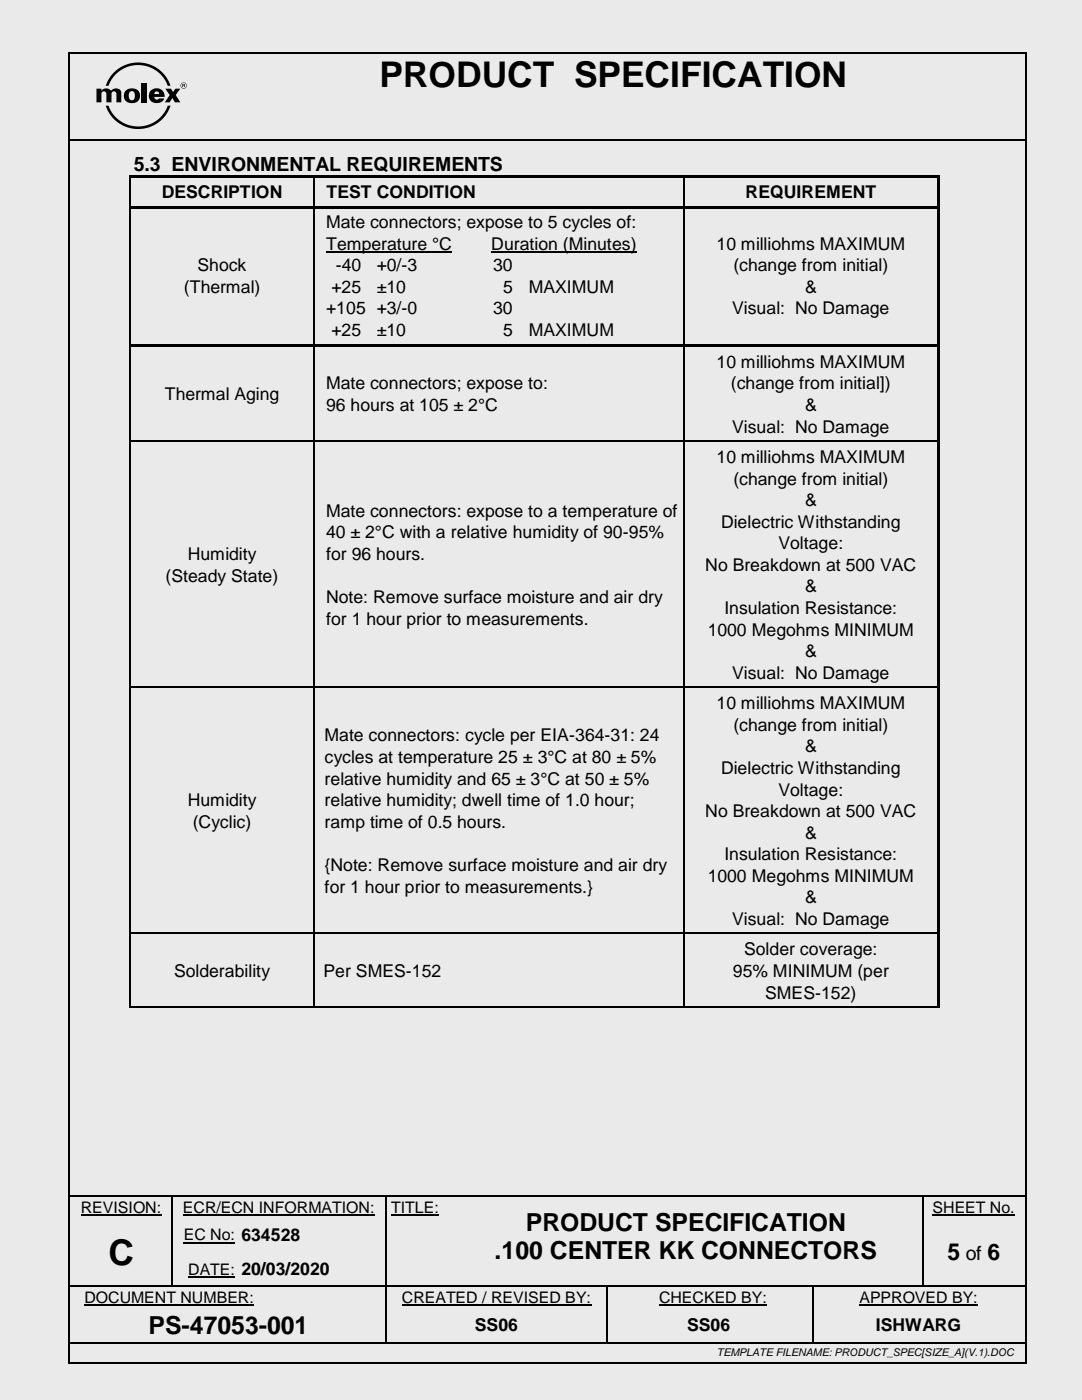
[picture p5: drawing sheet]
<svg xmlns="http://www.w3.org/2000/svg" width="216mm" height="279mm" viewBox="0 0 216 279" stroke-linecap="round" stroke-linejoin="round" font-family="sans-serif">
<defs><g id="words">
<g font-size="7.1">
<text x="75.7" y="17.3">PRODUCT SPECIFICATION</text>
<text x="21.6" y="252.4">C</text>
</g>
<g font-size="5">
<text x="104.9" y="245.6">PRODUCT SPECIFICATION</text>
<text x="98.7" y="251.3">.100 CENTER KK CONNECTORS</text>
<text x="29.6" y="266.2">PS-47053-001</text>
</g>
<g font-size="4.6">
<text x="189.1" y="251.5">5</text>
<text x="197.1" y="251.5">6</text>
</g>
<g font-size="3.9">
<text x="26.7" y="34">5.3 ENVIRONMENTAL REQUIREMENTS</text>
<text x="192.7" y="251.5">of</text>
</g>
<g font-size="3.5">
<text x="32.3" y="39.5">DESCRIPTION</text>
<text x="65.2" y="39.5">TEST CONDITION</text>
<text x="148.8" y="39.5">REQUIREMENT</text>
<text x="65.1" y="45.5">Mate connectors; expose to 5 cycles of:</text>
<text x="65.1" y="49.8">Temperature °C</text>
<text x="98" y="49.8">Duration (Minutes)</text>
<text x="143" y="49.8">10 milliohms MAXIMUM</text>
<text x="36.7" y="58.4">(Thermal)</text>
<text x="39.4" y="54.2">Shock</text>
<text x="66.1" y="58.4">+25</text>
<text x="67" y="54.2">-40</text>
<text x="75.2" y="54.2">+0/-3</text>
<text x="75.2" y="58.4">±10</text>
<text x="98.4" y="54.2">30</text>
<text x="100.4" y="58.4">5</text>
<text x="105.5" y="58.4">MAXIMUM</text>
<text x="146.3" y="54.2">(change from initial)</text>
<text x="160.6" y="58.4">&amp;</text>
<text x="65.1" y="62.7">+105 +3/-0</text>
<text x="98.4" y="62.7">30</text>
<text x="146.1" y="62.7">Visual: No Damage</text>
<text x="66.1" y="67.1">+25</text>
<text x="75.2" y="67.1">±10</text>
<text x="100.4" y="67.1">5</text>
<text x="105.5" y="67.1">MAXIMUM</text>
<text x="65.1" y="77.7">Mate connectors; expose to:</text>
<text x="143" y="73.4">10 milliohms MAXIMUM</text>
<text x="145.8" y="77.7">(change from initial])</text>
<text x="32.9" y="79.8">Thermal Aging</text>
<text x="65.1" y="82">96 hours at 105 ± 2°C</text>
<text x="160.6" y="82">&amp;</text>
<text x="146.1" y="86.3">Visual: No Damage</text>
<text x="143" y="92.4">10 milliohms MAXIMUM</text>
<text x="146.3" y="96.7">(change from initial)</text>
<text x="160.6" y="101">&amp;</text>
<text x="65.1" y="103.2">Mate connectors: expose to a temperature of</text>
<text x="65.1" y="107.5">40 ± 2°C with a relative humidity of 90-95%</text>
<text x="143.9" y="105.3">Dielectric Withstanding</text>
<text x="37.5" y="111.8">Humidity</text>
<text x="65.1" y="111.8">for 96 hours.</text>
<text x="140.7" y="113.9">No Breakdown at 500 VAC</text>
<text x="155.3" y="109.6">Voltage:</text>
<text x="33" y="116.1">(Steady State)</text>
<text x="160.6" y="118.2">&amp;</text>
<text x="65.1" y="120.4">Note: Remove surface moisture and air dry</text>
<text x="65.1" y="124.7">for 1 hour prior to measurements.</text>
<text x="144.6" y="122.5">Insulation Resistance:</text>
<text x="141.2" y="126.8">1000 Megohms MINIMUM</text>
<text x="160.6" y="131.1">&amp;</text>
<text x="146.1" y="135.4">Visual: No Damage</text>
<text x="143" y="141.5">10 milliohms MAXIMUM</text>
<text x="64.8" y="148">Mate connectors: cycle per EIA-364-31: 24</text>
<text x="146.3" y="145.9">(change from initial)</text>
<text x="64.8" y="152.3">cycles at temperature 25 ± 3°C at 80 ± 5%</text>
<text x="143.9" y="154.5">Dielectric Withstanding</text>
<text x="160.6" y="150.1">&amp;</text>
<text x="37.5" y="160.9">Humidity</text>
<text x="64.8" y="156.6">relative humidity and 65 ± 3°C at 50 ± 5%</text>
<text x="64.8" y="160.9">relative humidity; dwell time of 1.0 hour;</text>
<text x="155.3" y="158.8">Voltage:</text>
<text x="38.4" y="165.2">(Cyclic)</text>
<text x="64.8" y="165.2">ramp time of 0.5 hours.</text>
<text x="140.7" y="163.1">No Breakdown at 500 VAC</text>
<text x="160.6" y="167.4">&amp;</text>
<text x="64.8" y="173.8">{Note: Remove surface moisture and air dry</text>
<text x="144.6" y="171.7">Insulation Resistance:</text>
<text x="64.8" y="178.1">for 1 hour prior to measurements.}</text>
<text x="141.2" y="176">1000 Megohms MINIMUM</text>
<text x="146.1" y="184.6">Visual: No Damage</text>
<text x="160.6" y="180.3">&amp;</text>
<text x="148.5" y="190.7">Solder coverage:</text>
<text x="34.7" y="195">Solderability</text>
<text x="64.6" y="195">Per SMES-152</text>
<text x="146.2" y="195">95% MINIMUM (per</text>
<text x="152.7" y="199.3">SMES-152)</text>
<text x="94.8" y="265.5">SS06</text>
<text x="137.1" y="265.5">SS06</text>
<text x="174.8" y="265.5">ISHWARG</text>
</g>
<g font-size="3.2">
<text x="16.1" y="242">REVISION:</text>
<text x="36.5" y="242">ECR/ECN INFORMATION:</text>
<text x="78.1" y="242">TITLE:</text>
<text x="186.1" y="242">SHEET No.</text>
<text x="36.7" y="247.6">EC No: 634528</text>
<text x="37.6" y="254.5">DATE: 20/03/2020</text>
<text x="16.8" y="260">DOCUMENT NUMBER:</text>
<text x="80.2" y="260">CREATED / REVISED BY:</text>
<text x="131.5" y="260">CHECKED BY:</text>
<text x="171.5" y="260">APPROVED BY:</text>
</g>
<text font-size="2.1" x="143" y="270.6">TEMPLATE FILENAME: PRODUCT_SPEC[SIZE_A](V.1).DOC</text>
</g></defs>
<path d="M0 0h215.9v279.4h-215.9z" fill-rule="evenodd" fill="#eaeaea"/>
<g fill="#000">
<path d="M13.6 10.3h.4v.4h-.4z" fill-rule="evenodd"/>
<path d="M13.6 10.3h.4v.4h-.4z" fill-rule="evenodd"/>
<path d="M26 18.3a.65 .65 0 0 1 .7 0 .65 .65 0 0 1 .2 .8 .64 .64 0 0 1-.2 .8 .64 .64 0 0 1-.9-.2 1.37 1.37 0 0 1 .2-1.4zM25.1 18.1a1.55 1.55 0 0 0-.1 2 1.55 1.55 0 0 0 2 .4 1.53 1.53 0 0 0 .8-2.1 1.53 1.53 0 0 0-2.1-.7z" fill-rule="evenodd"/>
<path d="M22.7 14.5a6.8 6.8 0 0 1 11.3 2.6h-.5a6.3 6.3 0 0 0-5.9-4.1 6.3 6.3 0 0 0-6 4.1h-.5l.7-1.4z" fill-rule="evenodd"/>
<path d="M30 18.1a1.53 1.53 0 0 0 0 2 1.53 1.53 0 0 0 2 .4 1.13 1.13 0 0 0 .8-.9h-1.1a.51 .51 0 0 1-.6 .3 .51 .51 0 0 1-.3-.6h2.1a1.62 1.62 0 0 0-1-1.6 1.62 1.62 0 0 0-1.9 .4zM30.9 18.4l.3-.2a.49 .49 0 0 1 .6 .6h-1z" fill-rule="evenodd"/>
<path d="M33 17.7h1.1l.4 .7 .5-.7h1l-.9 1.3 .9 1.4h-1.1l-.5-.8-.6 .8h-.9l1-1.4z" fill-rule="evenodd"/>
<path d="M36 17.1a.65 .65 0 0 1 1.3 0 .65 .65 0 0 1-1.3 0zM36.1 17.1a.55 .55 0 0 0 1.1 0 .55 .55 0 0 0-1.1 0z" fill-rule="evenodd"/>
<path d="M36.5 16.9l.3 .1h-.3zM36.4 16.8v.6h.1v-.3l.4 .3v-.6z" fill-rule="evenodd"/>
<path d="M204.5 10.3h.3v.4h-.3z" fill-rule="evenodd"/>
<path d="M204.5 10.3h.3v.4h-.3z" fill-rule="evenodd"/>
<path d="M14 27.7h.3v.4h-.3z" fill-rule="evenodd"/>
<path d="M14 27.7h.3v.4h-.3z" fill-rule="evenodd"/>
<path d="M19.2 17.7h1v.4l.1-.1a1.28 1.28 0 0 1 1.9 .1 1.16 1.16 0 0 1 2 .3v2h-1v-1.7a.49 .49 0 0 0-.5-.5 .49 .49 0 0 0-.4 .5l-.1 1.7h-1v-1.7a.49 .49 0 0 0-.5-.5 .49 .49 0 0 0-.5 .5v1.7h-1z" fill-rule="evenodd"/>
<path d="M25.8 35.4h.2v.8h-.2z" fill-rule="evenodd"/>
<path d="M25.8 34.9h.2v.5h-.2z" fill-rule="evenodd"/>
<path d="M26 34.9h36.6v.5h-36.6z" fill-rule="evenodd"/>
<path d="M28.3 16.5h1v3.9h-1z" fill-rule="evenodd"/>
<path d="M21.1 21.1h.5a6.3 6.3 0 0 0 6 4.1 6.3 6.3 0 0 0 5.9-4.1h.5a6.8 6.8 0 0 1-6.4 4.7 6.8 6.8 0 0 1-6.5-4.7z" fill-rule="evenodd"/>
<path d="M62.6 35.4h.3v.8h-.3z" fill-rule="evenodd"/>
<path d="M62.6 34.9h.5v.5h-.5z" fill-rule="evenodd"/>
<path d="M63.1 34.9h73.2v.5h-73.2z" fill-rule="evenodd"/>
<path d="M136.3 35.4h.2v.8h-.2z" fill-rule="evenodd"/>
<path d="M136.3 34.9h.5v.5h-.5z" fill-rule="evenodd"/>
<path d="M136.8 34.9h50.2v.5h-50.2z" fill-rule="evenodd"/>
<path d="M187 34.9h.5v1.3h-.5z" fill-rule="evenodd"/>
<path d="M187 34.9h.5v.5h-.5z" fill-rule="evenodd"/>
<path d="M204.3 27.7h.4v.4h-.4z" fill-rule="evenodd"/>
<path d="M204.3 27.7h.4v.4h-.4z" fill-rule="evenodd"/>
<path d="M25.8 41.1h.2v1h-.2z" fill-rule="evenodd"/>
<path d="M26 41.1h36.6v.5h-36.6z" fill-rule="evenodd"/>
<path d="M62.6 41.6h.3v.5h-.3z" fill-rule="evenodd"/>
<path d="M62.6 41.1h.5v.5h-.5z" fill-rule="evenodd"/>
<path d="M63.1 41.1h73.2v.5h-73.2z" fill-rule="evenodd"/>
<path d="M136.3 41.6h.2v.5h-.2z" fill-rule="evenodd"/>
<path d="M136.3 41.1h.5v.5h-.5z" fill-rule="evenodd"/>
<path d="M136.8 41.1h50.2v.5h-50.2z" fill-rule="evenodd"/>
<path d="M187 36.2h.5v4.9h-.5z" fill-rule="evenodd"/>
<path d="M187 41.1h.5v1h-.5z" fill-rule="evenodd"/>
<path d="M25.8 68.7h.2v1.2h-.2z" fill-rule="evenodd"/>
<path d="M26 68.7h36.6v.5h-36.6z" fill-rule="evenodd"/>
<path d="M62.6 69.2h.3v.7h-.3z" fill-rule="evenodd"/>
<path d="M62.6 68.7h.5v.5h-.5z" fill-rule="evenodd"/>
<path d="M63.1 68.7h73.2v.5h-73.2z" fill-rule="evenodd"/>
<path d="M136.3 69.2h.2v.7h-.2z" fill-rule="evenodd"/>
<path d="M136.3 68.7h.5v.5h-.5z" fill-rule="evenodd"/>
<path d="M136.8 68.7h50.2v.5h-50.2z" fill-rule="evenodd"/>
<path d="M187 42.1h.5v26.6h-.5z" fill-rule="evenodd"/>
<path d="M187 68.7h.5v1.2h-.5z" fill-rule="evenodd"/>
<path d="M25.8 87.9h.2v1.1h-.2z" fill-rule="evenodd"/>
<path d="M62.6 87.9h.3v1.1h-.3z" fill-rule="evenodd"/>
<path d="M136.3 87.9h.2v1.1h-.2z" fill-rule="evenodd"/>
<path d="M187 69.9h.5v18h-.5z" fill-rule="evenodd"/>
<path d="M187 87.9h.5v1.1h-.5z" fill-rule="evenodd"/>
<path d="M25.8 137.1h.2v1h-.2z" fill-rule="evenodd"/>
<path d="M62.6 137.1h.3v1h-.3z" fill-rule="evenodd"/>
<path d="M136.3 137.1h.2v1h-.2z" fill-rule="evenodd"/>
<path d="M187 89h.5v48.1h-.5z" fill-rule="evenodd"/>
<path d="M187 137.1h.5v1h-.5z" fill-rule="evenodd"/>
<path d="M25.8 186.2h.2v1h-.2z" fill-rule="evenodd"/>
<path d="M62.6 186.2h.3v1h-.3z" fill-rule="evenodd"/>
<path d="M136.3 186.2h.2v1h-.2z" fill-rule="evenodd"/>
<path d="M187 138.1h.5v48.1h-.5z" fill-rule="evenodd"/>
<path d="M187 186.2h.5v1h-.5z" fill-rule="evenodd"/>
<path d="M25.8 200.9h.2v.3h-.2z" fill-rule="evenodd"/>
<path d="M25.8 200.9h.2v.3h-.2z" fill-rule="evenodd"/>
<path d="M62.6 200.9h.3v.3h-.3z" fill-rule="evenodd"/>
<path d="M136.3 200.9h.2v.3h-.2z" fill-rule="evenodd"/>
<path d="M187 187.2h.5v13.7h-.5z" fill-rule="evenodd"/>
<path d="M187 200.9h.5v.3h-.5z" fill-rule="evenodd"/>
<path d="M34.1 238.8h.3v.2h-.3z" fill-rule="evenodd"/>
<path d="M34.1 238.5h.4v.3h-.4z" fill-rule="evenodd"/>
<path d="M77 238.8h.2v.2h-.2z" fill-rule="evenodd"/>
<path d="M77 238.5h.3v.3h-.3z" fill-rule="evenodd"/>
<path d="M89.6 238.5h.4v.3h-.4z" fill-rule="evenodd"/>
<path d="M184 238.8h.3v.2h-.3z" fill-rule="evenodd"/>
<path d="M184 238.5h.4v.3h-.4z" fill-rule="evenodd"/>
<path d="M204.3 238.5h.3v.3h-.3z" fill-rule="evenodd"/>
<path d="M34.1 242.8h.3v.9h-.3z" fill-rule="evenodd"/>
<path d="M34.1 249.7h.3v.9h-.3z" fill-rule="evenodd"/>
<path d="M34.1 256.6h.3v.2h-.3z" fill-rule="evenodd"/>
<path d="M46.9 256.6h.3v.2h-.3z" fill-rule="evenodd"/>
<path d="M77 242.8h.2v.9h-.2z" fill-rule="evenodd"/>
<path d="M77 249.7h.2v.9h-.2z" fill-rule="evenodd"/>
<path d="M77 256.6h.2v.5h-.2z" fill-rule="evenodd"/>
<path d="M89.6 256.6h.3v.2h-.3z" fill-rule="evenodd"/>
<path d="M121 256.8h.2v.3h-.2z" fill-rule="evenodd"/>
<path d="M121 256.6h.2v.2h-.2z" fill-rule="evenodd"/>
<path d="M162 256.8h.3v.3h-.3z" fill-rule="evenodd"/>
<path d="M162 256.6h.3v.2h-.3z" fill-rule="evenodd"/>
<path d="M184 242.8h.3v.9h-.3z" fill-rule="evenodd"/>
<path d="M184 249.7h.3v.9h-.3z" fill-rule="evenodd"/>
<path d="M184 256.6h.3v.2h-.3z" fill-rule="evenodd"/>
<path d="M13.6 271.8h.4v.4h-.4z" fill-rule="evenodd"/>
<path d="M13.6 271.8h.4v.4h-.4z" fill-rule="evenodd"/>
<path d="M76.9 260.9h.4v.8h-.4z" fill-rule="evenodd"/>
<path d="M76.9 267.8h.4v.3h-.4z" fill-rule="evenodd"/>
<path d="M120.9 260.9h.4v.8h-.4z" fill-rule="evenodd"/>
<path d="M120.9 267.8h.4v.3h-.4z" fill-rule="evenodd"/>
<path d="M162 260.9h.3v.8h-.3z" fill-rule="evenodd"/>
<path d="M162 267.8h.4v.3h-.4z" fill-rule="evenodd"/>
<path d="M204.3 267.8h.3v.3h-.3z" fill-rule="evenodd"/>
<path d="M204.5 271.8h.3v.4h-.3z" fill-rule="evenodd"/>
<path d="M204.5 271.8h.3v.4h-.3z" fill-rule="evenodd"/>
</g>
<g fill="none" stroke="#000" stroke-width=".34">
<path d="M13.8 10.7v261.1M14 10.5h190.5M204.7 10.7v261.1M14.3 27.9h190.2M14 238.6h20.1M34.5 238.6h42.5M77.3 238.6h12.3M90 238.6h94M184.4 238.6h19.9M14 267.9h62.9M14 272h190.5M77.1 261.7v6.1"/>
<path d="M77.3 267.9h43.6M121.1 261.7v6.1M121.3 267.9h40.7M162.4 267.9h41.9"/>
</g>
<path d="M16.1 242.5h16.1M36.5 242.5h38.3M36.7 248h10.2M37.6 254.9h9.3M78.1 242.5h9.5M186.1 242.5h16.4M16.8 260.5h33.9M80.2 260.5h37.8M131.5 260.5h21.5M171.5 260.5h23.6" fill="none" stroke="#000" stroke-width=".21"/>
<g fill="none" stroke="#000" stroke-width=".25">
<path d="M25.9 36.2v4.9M62.7 36.2v4.9M136.4 36.2v4.9M25.9 42.1v26.6M62.7 42.1v26.6M65.1 50.3h25.1M98 50.3h29.1M136.4 42.1v26.6M25.9 69.9v18M62.7 69.9v18M136.4 69.9v18M25.9 89v48.1"/>
<path d="M26 88.1h36.6M62.7 89v48.1M62.9 88.1h73.4M136.4 89v48.1M136.5 88.1h50.5M25.9 138.1v48.1M26 137.2h36.6M62.7 138.1v48.1M62.9 137.2h73.4M136.4 138.1v48.1M136.5 137.2h50.5M25.9 187.2v13.7"/>
<path d="M26 186.3h36.6M62.7 187.2v13.7M62.9 186.3h73.4M136.4 187.2v13.7M136.5 186.3h50.5M26 201h36.6M62.9 201h73.4M136.5 201h50.5M34.3 239v3.8M77.1 239v3.8M184.1 239v3.8M14 256.7h20.1"/>
<path d="M34.3 243.7v6M34.3 250.6v6M34.4 256.7h12.5M47.2 256.7h29.8M77.1 243.7v6M77.1 250.6v6M77.1 257.1v3.8M77.2 256.7h12.4M89.9 256.7h31.1M121.1 257.1v3.8M121.2 256.7h40.8M162.2 257.1v3.8"/>
<path d="M162.3 256.7h21.7M184.1 243.7v6M184.1 250.6v6M184.3 256.7h20.2M162.2 261.7v6.1"/>
</g>
<use href="#words"/>
</svg>
